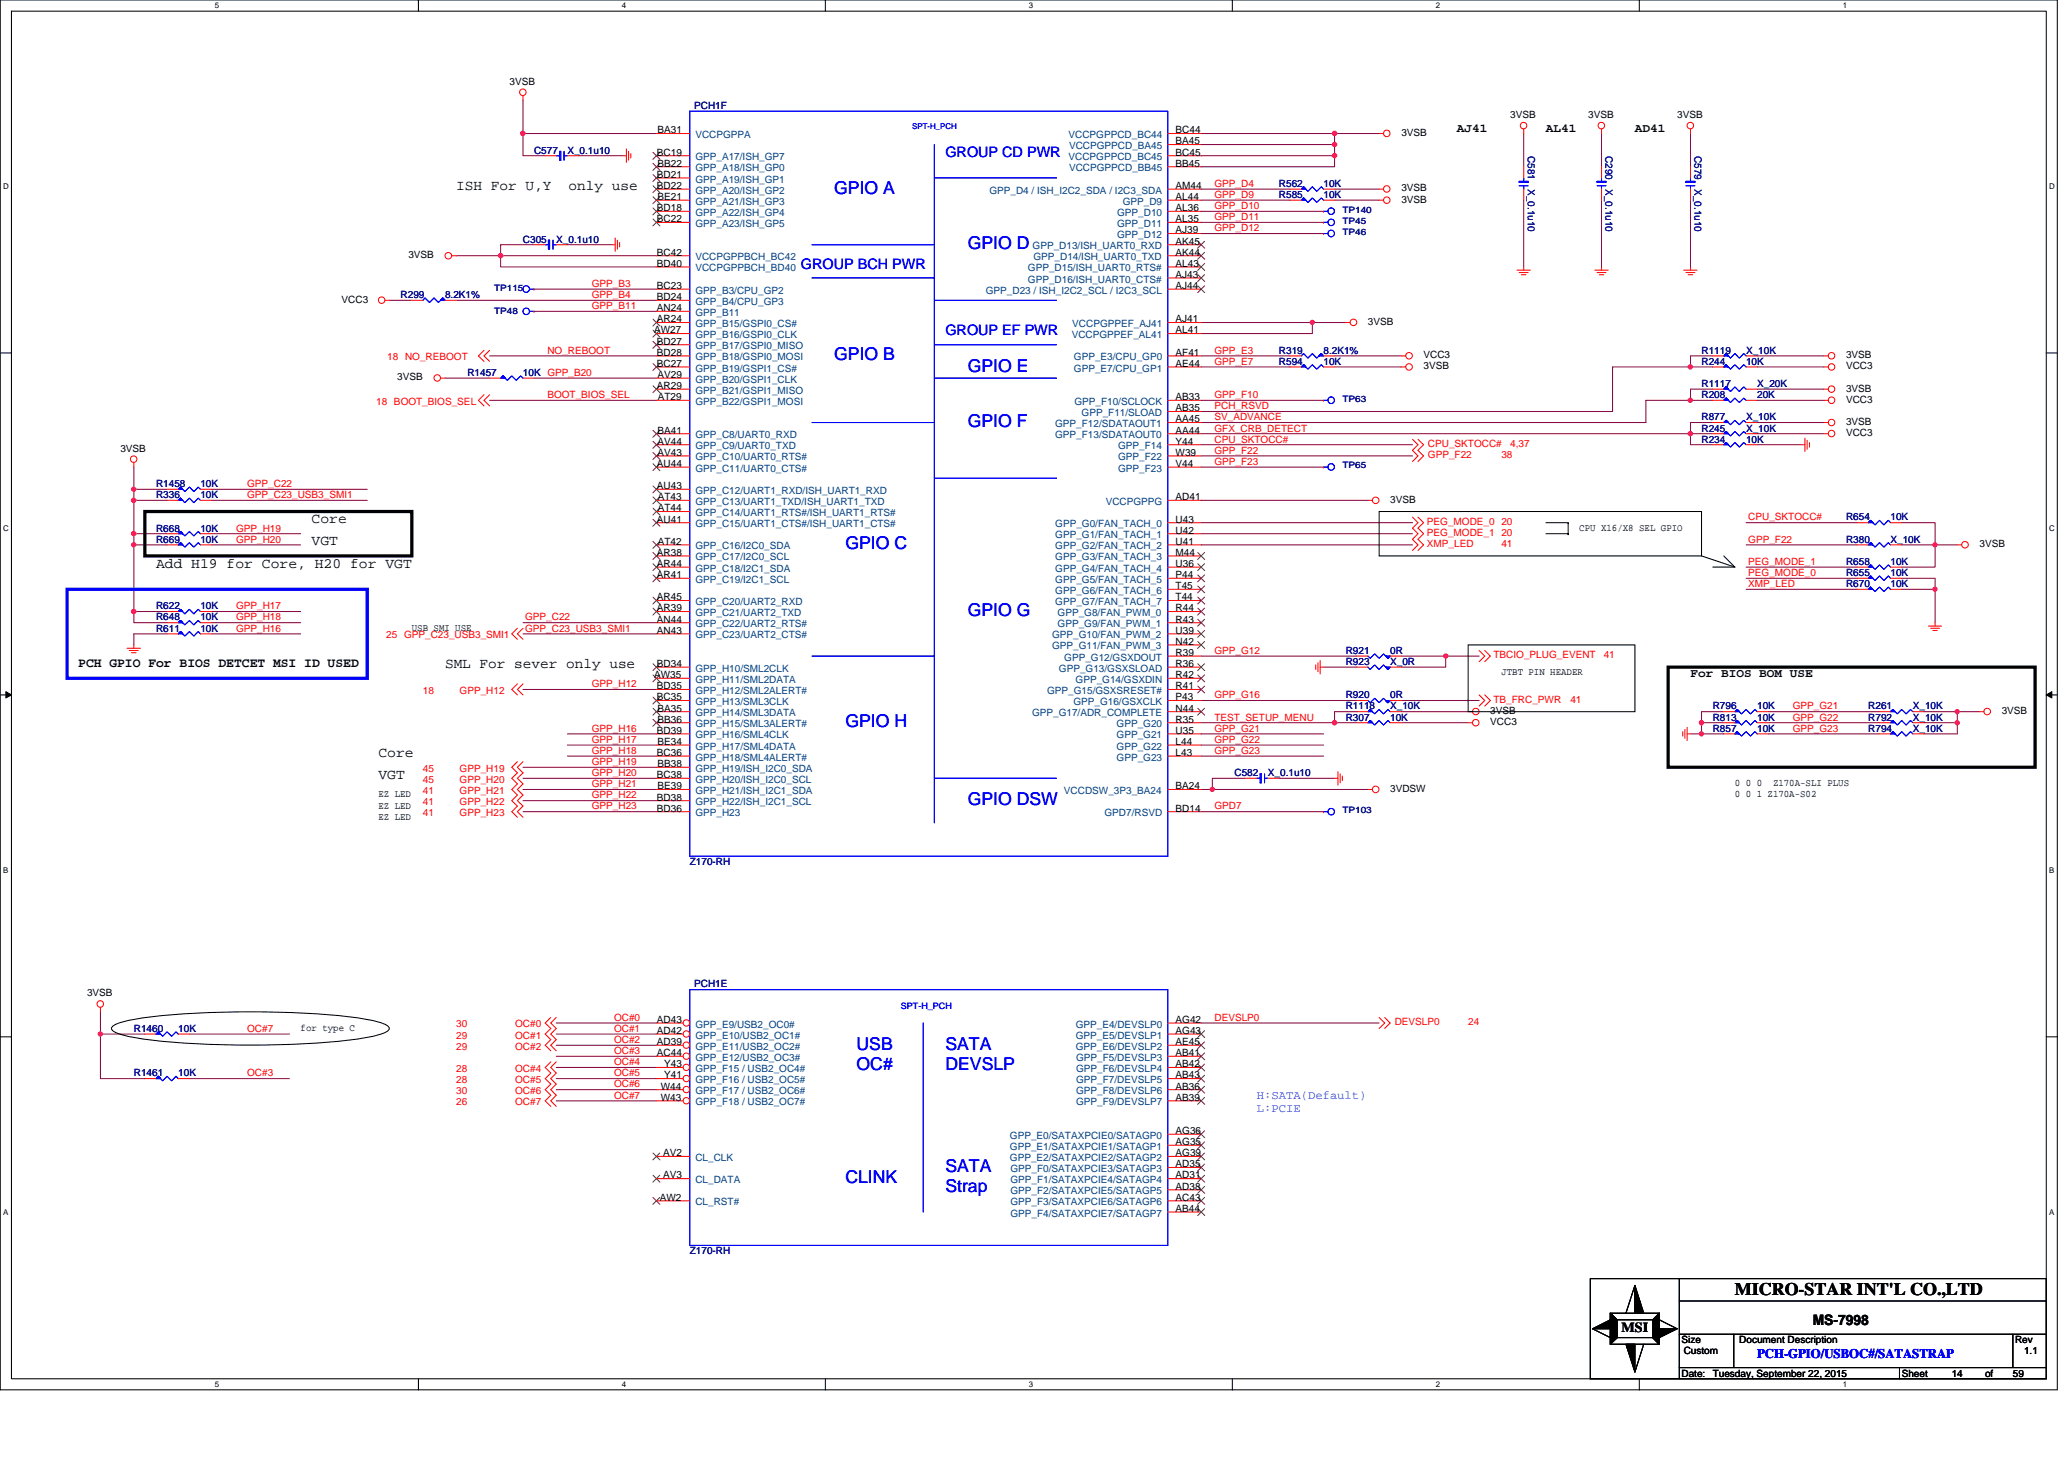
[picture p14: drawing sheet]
<svg xmlns="http://www.w3.org/2000/svg" width="297mm" height="210mm" viewBox="0 0 297 210" stroke-linecap="round" stroke-linejoin="round" font-family="sans-serif">
<defs><g id="words">
<g font-size="2.5" fill="#00f">
<text x="120.1" y="27.9">GPIO A</text>
<text x="139.3" y="35.9">GPIO D</text>
<text x="120.1" y="51.9">GPIO B</text>
<text x="139.3" y="53.5">GPIO E</text>
<text x="139.3" y="61.5">GPIO F</text>
<text x="121.7" y="79.1">GPIO C</text>
<text x="139.3" y="88.7">GPIO G</text>
<text x="121.7" y="104.7">GPIO H</text>
<text x="139.3" y="115.9">GPIO DSW</text>
<text x="123.3" y="151.1">USB</text>
<text x="123.3" y="154">OC#</text>
<text x="136.1" y="151.1">SATA</text>
<text x="136.1" y="154">DEVSLP</text>
<text x="121.7" y="170.3">CLINK</text>
<text x="136.1" y="168.7">SATA</text>
<text x="136.1" y="171.6">Strap</text>
</g>
<text font-size="2.5" x="249.7" y="186.3">MICRO-STAR INT'L CO.,LTD</text>
<g font-size="2.1" fill="#00f">
<text x="136.1" y="22.6">GROUP CD PWR</text>
<text x="115.3" y="38.7">GROUP BCH PWR</text>
<text x="136.1" y="48.3">GROUP EF PWR</text>
</g>
<g font-size="2.1">
<text x="65.7" y="27.3">ISH For U,Y</text>
<text x="81.8" y="27.3">only use</text>
<text x="44.8" y="75.3">Core</text>
<text x="22.5" y="81.7">Add H19 for Core, H20 for VGT</text>
<text x="44.8" y="78.5">VGT</text>
<text x="64" y="96.1">SML For sever only use</text>
<text x="54.5" y="108.9">Core</text>
<text x="54.5" y="112.1">VGT</text>
<text x="260.9" y="190.8">MS-7998</text>
</g>
<text font-size="2" x="233.4" y="191.7">MSI</text>
<text font-size="1.9" x="11.3" y="96">PCH GPIO For BIOS DETCET MSI ID USED</text>
<text font-size="1.9" fill="#00f" x="252.9" y="195.4">PCH-GPIO/USBOC#/SATASTRAP</text>
<g font-size="1.8">
<text x="209.7" y="19">AJ41</text>
<text x="222.5" y="19">AL41</text>
<text x="235.3" y="19">AD41</text>
<text x="243.3" y="97.4">For BIOS BOM USE</text>
</g>
<g font-size="1.8" fill="#0080ff">
<text x="180.9" y="158.2">H:SATA(Default)</text>
<text x="180.9" y="160.1">L:PCIE</text>
</g>
<g font-size="1.4">
<text x="73.3" y="12.2">3VSB</text>
<text x="217.4" y="17">3VSB</text>
<text x="228.6" y="17">3VSB</text>
<text x="241.4" y="17">3VSB</text>
<text x="94.5" y="22.4">BC19</text>
<text x="94.6" y="24">BB22</text>
<text x="94.6" y="19.2">BA31</text>
<text x="169.2" y="20.8">BA45</text>
<text x="169.2" y="24">BB45</text>
<text x="169.2" y="19.2">BC44</text>
<text x="169.2" y="22.4">BC45</text>
<text x="201.7" y="19.5">3VSB</text>
<text x="94.5" y="25.6">BD21</text>
<text x="94.5" y="27.2">BD22</text>
<text x="94.6" y="28.8">BE21</text>
<text x="169.2" y="28.8">AL44</text>
<text x="169.2" y="27.2">AM44</text>
<text x="201.7" y="27.5">3VSB</text>
<text x="201.7" y="29.1">3VSB</text>
<text x="94.5" y="30.4">BD18</text>
<text x="94.5" y="32">BC22</text>
<text x="169.2" y="35.2">AK45</text>
<text x="169.2" y="30.4">AL36</text>
<text x="169.2" y="32">AL35</text>
<text x="169.2" y="33.6">AJ39</text>
<text x="58.8" y="37.1">3VSB</text>
<text x="94.5" y="41.6">BC23</text>
<text x="94.5" y="36.8">BC42</text>
<text x="94.5" y="38.4">BD40</text>
<text x="169.2" y="41.6">AJ44</text>
<text x="169.2" y="38.4">AL43</text>
<text x="169.2" y="40">AJ43</text>
<text x="169.2" y="36.8">AK44</text>
<text x="49.2" y="43.5">VCC3</text>
<text x="94.1" y="48">AW27</text>
<text x="94.5" y="46.4">AR24</text>
<text x="94.5" y="44.8">AN24</text>
<text x="94.5" y="43.2">BD24</text>
<text x="169.2" y="48">AL41</text>
<text x="169.2" y="46.4">AJ41</text>
<text x="196.9" y="46.7">3VSB</text>
<text x="94.5" y="52.8">BC27</text>
<text x="94.5" y="51.2">BD28</text>
<text x="94.5" y="49.6">BD27</text>
<text x="169.2" y="51.2">AF41</text>
<text x="169.2" y="52.8">AE44</text>
<text x="204.9" y="51.5">VCC3</text>
<text x="204.9" y="53.1">3VSB</text>
<text x="265.7" y="51.5">3VSB</text>
<text x="265.7" y="53.1">VCC3</text>
<text x="57.2" y="54.7">3VSB</text>
<text x="94.5" y="56">AR29</text>
<text x="94.6" y="54.4">AV29</text>
<text x="94.7" y="57.6">AT29</text>
<text x="169.2" y="57.6">AB33</text>
<text x="169.2" y="59.2">AB35</text>
<text x="265.7" y="56.3">3VSB</text>
<text x="265.7" y="58">VCC3</text>
<text x="17.3" y="65">3VSB</text>
<text x="94.6" y="64">AV44</text>
<text x="94.6" y="62.4">BA41</text>
<text x="94.6" y="65.6">AV43</text>
<text x="169.2" y="62.4">AA44</text>
<text x="169.2" y="60.8">AA45</text>
<text x="169.2" y="64">Y44</text>
<text x="169.2" y="65.6">W39</text>
<text x="265.7" y="61.2">3VSB</text>
<text x="265.7" y="62.7">VCC3</text>
<text x="94.5" y="67.2">AU44</text>
<text x="94.5" y="70.4">AU43</text>
<text x="94.7" y="72">AT43</text>
<text x="169.2" y="72">AD41</text>
<text x="169.2" y="67.2">V44</text>
<text x="94.5" y="75.2">AU41</text>
<text x="94.7" y="73.6">AT44</text>
<text x="169.2" y="75.2">U43</text>
<text x="169.2" y="76.8">U42</text>
<text x="200.1" y="72.3">3VSB</text>
<text x="227.3" y="76.4">CPU X16/X8 SEL GPIO</text>
<text x="94.5" y="83.2">AR41</text>
<text x="94.5" y="81.6">AR44</text>
<text x="94.5" y="80">AR38</text>
<text x="94.7" y="78.4">AT42</text>
<text x="169.2" y="78.4">U41</text>
<text x="169.2" y="80">M44</text>
<text x="169.2" y="81.6">U36</text>
<text x="169.2" y="83.2">P44</text>
<text x="284.9" y="78.7">3VSB</text>
<text x="94.5" y="89.6">AN44</text>
<text x="94.5" y="88">AR39</text>
<text x="94.5" y="86.4">AR45</text>
<text x="169.2" y="84.8">T45</text>
<text x="169.2" y="86.4">T44</text>
<text x="169.2" y="88">R44</text>
<text x="169.2" y="89.6">R43</text>
<text x="59.3" y="90.8">USB SMI USE</text>
<text x="94.5" y="91.2">AN43</text>
<text x="94.5" y="96">BD34</text>
<text x="169.2" y="91.2">U39</text>
<text x="169.2" y="92.8">N42</text>
<text x="169.2" y="94.4">R39</text>
<text x="169.2" y="96">R36</text>
<text x="94.1" y="97.6">AW35</text>
<text x="94.5" y="99.2">BD35</text>
<text x="94.5" y="100.8">BC35</text>
<text x="169.2" y="97.6">R42</text>
<text x="169.2" y="99.2">R41</text>
<text x="169.2" y="100.8">P43</text>
<text x="216.1" y="97.2">JTBT PIN HEADER</text>
<text x="94.5" y="105.6">BD39</text>
<text x="94.6" y="102.4">BA35</text>
<text x="94.6" y="104">BB36</text>
<text x="94.6" y="107.2">BE34</text>
<text x="169.2" y="104">R35</text>
<text x="169.2" y="105.6">U35</text>
<text x="169.2" y="107.2">L44</text>
<text x="169.2" y="102.4">N44</text>
<text x="214.5" y="102.7">3VSB</text>
<text x="214.5" y="104.4">VCC3</text>
<text x="288.1" y="102.7">3VSB</text>
<text x="94.5" y="108.8">BC36</text>
<text x="94.5" y="112">BC38</text>
<text x="94.6" y="110.4">BB38</text>
<text x="94.6" y="113.6">BE39</text>
<text x="169.2" y="108.8">L43</text>
<text x="169.2" y="113.6">BA24</text>
<text x="200.1" y="114">3VDSW</text>
<text x="249.7" y="113.2">0 0 0</text>
<text x="255.2" y="113.2">Z170A-SLI PLUS</text>
<text x="54.5" y="114.8">EZ LED</text>
<text x="54.5" y="116.4">EZ LED</text>
<text x="54.5" y="118">EZ LED</text>
<text x="94.5" y="115.2">BD38</text>
<text x="94.5" y="116.8">BD36</text>
<text x="169.2" y="116.8">BD14</text>
<text x="249.7" y="114.7">0 0 1 Z170A-S02</text>
<text x="12.5" y="143.4">3VSB</text>
<text x="43.3" y="148.4">for type C</text>
<text x="94.5" y="147.2">AD43</text>
<text x="94.5" y="148.8">AD42</text>
<text x="169.2" y="147.2">AG42</text>
<text x="169.2" y="148.8">AG43</text>
<text x="94.5" y="150.4">AD39</text>
<text x="94.5" y="152">AC44</text>
<text x="95.6" y="153.6">Y43</text>
<text x="95.6" y="155.2">Y41</text>
<text x="169.2" y="150.4">AE45</text>
<text x="169.2" y="152">AB41</text>
<text x="169.2" y="153.6">AB42</text>
<text x="169.2" y="155.2">AB43</text>
<text x="95.1" y="156.8">W44</text>
<text x="95.1" y="158.4">W43</text>
<text x="169.2" y="156.8">AB36</text>
<text x="169.2" y="158.4">AB39</text>
<text x="95.4" y="166.4">AV2</text>
<text x="169.2" y="163.2">AG36</text>
<text x="169.2" y="164.8">AG35</text>
<text x="169.2" y="166.4">AG39</text>
<text x="169.2" y="168">AD35</text>
<text x="95" y="172.8">AW2</text>
<text x="95.4" y="169.6">AV3</text>
<text x="169.2" y="169.6">AD31</text>
<text x="169.2" y="171.2">AD38</text>
<text x="169.2" y="172.8">AC43</text>
<text x="169.2" y="174.4">AB44</text>
<text x="242" y="193.3">Size</text>
<text x="242.3" y="194.9">Custom</text>
<text x="250.3" y="193.3">Document Description</text>
<text x="290" y="193.3">Rev</text>
<text x="291.3" y="194.9">1.1</text>
<text x="242" y="198.1">Date:</text>
<text x="246.5" y="198.1">Tuesday, September 22, 2015</text>
<text x="273.7" y="198.1">Sheet</text>
<text x="280.9" y="198.1">14</text>
<text x="285.7" y="198.1">of</text>
<text x="289.7" y="198.1">59</text>
</g>
<g font-size="1.4" fill="#000080">
<text x="99.9" y="15.7">PCH1F</text>
<text x="76.9" y="22.1">C577</text>
<text x="81.7" y="22.1">X_0.1u10</text>
<text x="219.9" y="22.4" transform="rotate(90 219.9 22.4)">C581</text>
<text x="231.1" y="22.4" transform="rotate(90 231.1 22.4)">C290</text>
<text x="243.9" y="22.4" transform="rotate(90 243.9 22.4)">C579</text>
<text x="184.1" y="26.9">R562</text>
<text x="184.1" y="28.5">R585</text>
<text x="190.5" y="26.9">10K</text>
<text x="190.5" y="28.5">10K</text>
<text x="219.9" y="27.2" transform="rotate(90 219.9 27.2)">X_0.1u10</text>
<text x="231.1" y="27.2" transform="rotate(90 231.1 27.2)">X_0.1u10</text>
<text x="243.9" y="27.2" transform="rotate(90 243.9 27.2)">X_0.1u10</text>
<text x="75.3" y="34.9">C305</text>
<text x="80" y="34.9">X_0.1u10</text>
<text x="57.7" y="42.9">R299</text>
<text x="64" y="42.9">8.2K1%</text>
<text x="184.1" y="52.5">R594</text>
<text x="184.1" y="50.9">R319</text>
<text x="190.5" y="52.5">10K</text>
<text x="190.5" y="50.9">8.2K1%</text>
<text x="244.9" y="52.5">R244</text>
<text x="244.9" y="50.9">R1119</text>
<text x="251.3" y="52.5">10K</text>
<text x="251.3" y="50.9">X_10K</text>
<text x="67.3" y="54.1">R1457</text>
<text x="75.3" y="54.1">10K GPP_B20</text>
<text x="244.9" y="57.3">R208</text>
<text x="244.9" y="55.7">R1117</text>
<text x="252.9" y="57.3">20K</text>
<text x="252.9" y="55.7">X_20K</text>
<text x="244.9" y="60.5">R877</text>
<text x="244.9" y="62.1">R245</text>
<text x="244.9" y="63.7">R234</text>
<text x="251.3" y="60.5">X_10K</text>
<text x="251.3" y="62.1">X_10K</text>
<text x="251.3" y="63.7">10K</text>
<text x="22.5" y="71.7">R336</text>
<text x="22.5" y="70.1">R1458</text>
<text x="28.8" y="71.7">10K</text>
<text x="28.8" y="70.1">10K</text>
<text x="22.5" y="76.5">R668</text>
<text x="28.8" y="76.5">10K</text>
<text x="265.7" y="74.9">R654</text>
<text x="272.1" y="74.9">10K</text>
<text x="22.5" y="78.1">R669</text>
<text x="28.8" y="78.1">10K</text>
<text x="265.7" y="78.1">R380</text>
<text x="265.7" y="82.9">R655</text>
<text x="265.7" y="81.3">R658</text>
<text x="272.1" y="78.1">X_10K</text>
<text x="272.1" y="82.9">10K</text>
<text x="272.1" y="81.3">10K</text>
<text x="22.5" y="89.3">R648</text>
<text x="22.5" y="87.7">R622</text>
<text x="28.8" y="89.3">10K</text>
<text x="28.8" y="87.7">10K</text>
<text x="265.7" y="84.5">R670</text>
<text x="272.1" y="84.5">10K</text>
<text x="22.5" y="90.9">R611</text>
<text x="28.8" y="90.9">10K</text>
<text x="193.7" y="95.7">R923</text>
<text x="193.7" y="94.1">R921</text>
<text x="200.1" y="95.7">X_0R</text>
<text x="200.1" y="94.1">0R</text>
<text x="193.7" y="100.5">R920</text>
<text x="200.1" y="100.5">0R</text>
<text x="193.7" y="102.1">R1118</text>
<text x="193.7" y="103.7">R307</text>
<text x="200.1" y="102.1">X_10K</text>
<text x="200.1" y="103.7">10K</text>
<text x="246.5" y="103.7">R813</text>
<text x="246.5" y="105.3">R857</text>
<text x="246.5" y="102.1">R796</text>
<text x="252.9" y="103.7">10K</text>
<text x="252.9" y="105.3">10K</text>
<text x="252.9" y="102.1">10K</text>
<text x="268.9" y="103.7">R792</text>
<text x="268.9" y="102.1">R261</text>
<text x="268.9" y="105.3">R794</text>
<text x="275.3" y="103.7">X_10K</text>
<text x="275.3" y="102.1">X_10K</text>
<text x="275.3" y="105.3">X_10K</text>
<text x="177.7" y="111.7">C582</text>
<text x="182.5" y="111.7">X_0.1u10</text>
<text x="99.3" y="124.5">Z170-RH</text>
<text x="99.9" y="142.1">PCH1E</text>
<text x="19.3" y="148.5">R1460</text>
<text x="25.6" y="148.5">10K</text>
<text x="19.3" y="154.9">R1461</text>
<text x="25.6" y="154.9">10K</text>
<text x="99.3" y="180.5">Z170-RH</text>
</g>
<g font-size="1.4" fill="#004080">
<text x="100.1" y="23.1">GPP_A17/ISH_GP7</text>
<text x="100.1" y="19.9">VCCPGPPA</text>
<text x="153.8" y="19.9">VCCPGPPCD_BC44</text>
<text x="153.8" y="23.1">VCCPGPPCD_BC45</text>
<text x="153.9" y="21.5">VCCPGPPCD_BA45</text>
<text x="100.1" y="24.7">GPP_A18/ISH_GP0</text>
<text x="100.1" y="26.3">GPP_A19/ISH_GP1</text>
<text x="100.1" y="27.9">GPP_A20/ISH_GP2</text>
<text x="100.1" y="29.5">GPP_A21/ISH_GP3</text>
<text x="142.4" y="27.9">GPP_D4 / ISH_I2C2_SDA / I2C3_SDA</text>
<text x="153.9" y="24.7">VCCPGPPCD_BB45</text>
<text x="161.6" y="29.5">GPP_D9</text>
<text x="100.1" y="31.1">GPP_A22/ISH_GP4</text>
<text x="100.1" y="32.7">GPP_A23/ISH_GP5</text>
<text x="148.6" y="35.9">GPP_D13/ISH_UART0_RXD</text>
<text x="160.8" y="31.1">GPP_D10</text>
<text x="160.8" y="32.7">GPP_D11</text>
<text x="160.8" y="34.3">GPP_D12</text>
<text x="100.1" y="37.5">VCCPGPPBCH_BC42</text>
<text x="100.1" y="39.1">VCCPGPPBCH_BD40</text>
<text x="147.9" y="39.1">GPP_D15/ISH_UART0_RTS#</text>
<text x="147.9" y="40.7">GPP_D16/ISH_UART0_CTS#</text>
<text x="148.7" y="37.5">GPP_D14/ISH_UART0_TXD</text>
<text x="100.1" y="47.1">GPP_B15/GSPI0_CS#</text>
<text x="100.1" y="45.5">GPP_B11</text>
<text x="100.1" y="42.3">GPP_B3/CPU_GP2</text>
<text x="100.1" y="43.9">GPP_B4/CPU_GP3</text>
<text x="141.9" y="42.3">GPP_D23 / ISH_I2C2_SCL / I2C3_SCL</text>
<text x="154.3" y="47.1">VCCPGPPEF_AJ41</text>
<text x="100.1" y="53.5">GPP_B19/GSPI1_CS#</text>
<text x="100.1" y="51.9">GPP_B18/GSPI0_MOSI</text>
<text x="100.1" y="50.3">GPP_B17/GSPI0_MISO</text>
<text x="100.1" y="48.7">GPP_B16/GSPI0_CLK</text>
<text x="154.2" y="48.7">VCCPGPPEF_AL41</text>
<text x="154.6" y="51.9">GPP_E3/CPU_GP0</text>
<text x="154.6" y="53.5">GPP_E7/CPU_GP1</text>
<text x="100.1" y="58.3">GPP_B22/GSPI1_MOSI</text>
<text x="100.1" y="56.7">GPP_B21/GSPI1_MISO</text>
<text x="100.1" y="55.1">GPP_B20/GSPI1_CLK</text>
<text x="154.6" y="58.3">GPP_F10/SCLOCK</text>
<text x="155.7" y="59.9">GPP_F11/SLOAD</text>
<text x="100.1" y="64.7">GPP_C9/UART0_TXD</text>
<text x="100.1" y="63.1">GPP_C8/UART0_RXD</text>
<text x="151.8" y="63.1">GPP_F13/SDATAOUT0</text>
<text x="151.8" y="61.5">GPP_F12/SDATAOUT1</text>
<text x="160.9" y="64.7">GPP_F14</text>
<text x="100.1" y="67.9">GPP_C11/UART0_CTS#</text>
<text x="100.1" y="66.3">GPP_C10/UART0_RTS#</text>
<text x="100.1" y="71.1">GPP_C12/UART1_RXD/ISH_UART1_RXD</text>
<text x="160.9" y="66.3">GPP_F22</text>
<text x="160.9" y="67.9">GPP_F23</text>
<text x="100.1" y="75.9">GPP_C15/UART1_CTS#/ISH_UART1_CTS#</text>
<text x="100.1" y="74.3">GPP_C14/UART1_RTS#/ISH_UART1_RTS#</text>
<text x="100.1" y="72.7">GPP_C13/UART1_TXD/ISH_UART1_TXD</text>
<text x="151.9" y="75.9">GPP_G0/FAN_TACH_0</text>
<text x="151.9" y="77.5">GPP_G1/FAN_TACH_1</text>
<text x="159.1" y="72.7">VCCPGPPG</text>
<text x="100.1" y="83.9">GPP_C19/I2C1_SCL</text>
<text x="100.1" y="82.3">GPP_C18/I2C1_SDA</text>
<text x="100.1" y="80.7">GPP_C17/I2C0_SCL</text>
<text x="100.1" y="79.1">GPP_C16/I2C0_SDA</text>
<text x="151.9" y="79.1">GPP_G2/FAN_TACH_2</text>
<text x="151.9" y="80.7">GPP_G3/FAN_TACH_3</text>
<text x="151.9" y="82.3">GPP_G4/FAN_TACH_4</text>
<text x="151.9" y="83.9">GPP_G5/FAN_TACH_5</text>
<text x="100.1" y="88.7">GPP_C21/UART2_TXD</text>
<text x="100.1" y="87.1">GPP_C20/UART2_RXD</text>
<text x="151.9" y="85.5">GPP_G6/FAN_TACH_6</text>
<text x="151.9" y="87.1">GPP_G7/FAN_TACH_7</text>
<text x="152.2" y="88.7">GPP_G8/FAN_PWM_0</text>
<text x="100.1" y="91.9">GPP_C23/UART2_CTS#</text>
<text x="100.1" y="90.3">GPP_C22/UART2_RTS#</text>
<text x="151.4" y="91.9">GPP_G10/FAN_PWM_2</text>
<text x="151.4" y="93.5">GPP_G11/FAN_PWM_3</text>
<text x="152.2" y="90.3">GPP_G9/FAN_PWM_1</text>
<text x="153.2" y="95.1">GPP_G12/GSXDOUT</text>
<text x="100.1" y="96.7">GPP_H10/SML2CLK</text>
<text x="100.1" y="98.3">GPP_H11/SML2DATA</text>
<text x="100.1" y="99.9">GPP_H12/SML2ALERT#</text>
<text x="100.1" y="101.5">GPP_H13/SML3CLK</text>
<text x="150.7" y="99.9">GPP_G15/GSXSRESET#</text>
<text x="152.4" y="96.7">GPP_G13/GSXSLOAD</text>
<text x="154.5" y="101.5">GPP_G16/GSXCLK</text>
<text x="154.8" y="98.3">GPP_G14/GSXDIN</text>
<text x="100.1" y="103.1">GPP_H14/SML3DATA</text>
<text x="100.1" y="104.7">GPP_H15/SML3ALERT#</text>
<text x="100.1" y="106.3">GPP_H16/SML4CLK</text>
<text x="100.1" y="107.9">GPP_H17/SML4DATA</text>
<text x="148.5" y="103.1">GPP_G17/ADR_COMPLETE</text>
<text x="160.7" y="104.7">GPP_G20</text>
<text x="160.7" y="106.3">GPP_G21</text>
<text x="160.7" y="107.9">GPP_G22</text>
<text x="100.1" y="109.5">GPP_H18/SML4ALERT#</text>
<text x="100.1" y="111.1">GPP_H19/ISH_I2C0_SDA</text>
<text x="100.1" y="112.7">GPP_H20/ISH_I2C0_SCL</text>
<text x="160.7" y="109.5">GPP_G23</text>
<text x="100.1" y="114.3">GPP_H21/ISH_I2C1_SDA</text>
<text x="100.1" y="115.9">GPP_H22/ISH_I2C1_SCL</text>
<text x="100.1" y="117.5">GPP_H23</text>
<text x="153.1" y="114.3">VCCDSW_3P3_BA24</text>
<text x="159" y="117.5">GPD7/RSVD</text>
<text x="100.1" y="147.9">GPP_E9/USB2_OC0#</text>
<text x="100.1" y="149.5">GPP_E10/USB2_OC1#</text>
<text x="154.8" y="147.9">GPP_E4/DEVSLP0</text>
<text x="154.8" y="149.5">GPP_E5/DEVSLP1</text>
<text x="100.1" y="151.1">GPP_E11/USB2_OC2#</text>
<text x="100.1" y="152.7">GPP_E12/USB2_OC3#</text>
<text x="100.1" y="154.3">GPP_F15 / USB2_OC4#</text>
<text x="100.1" y="155.9">GPP_F16 / USB2_OC5#</text>
<text x="154.8" y="151.1">GPP_E6/DEVSLP2</text>
<text x="154.9" y="152.7">GPP_F5/DEVSLP3</text>
<text x="154.9" y="154.3">GPP_F6/DEVSLP4</text>
<text x="154.9" y="155.9">GPP_F7/DEVSLP5</text>
<text x="100.1" y="157.5">GPP_F17 / USB2_OC6#</text>
<text x="100.1" y="159.1">GPP_F18 / USB2_OC7#</text>
<text x="154.9" y="157.5">GPP_F8/DEVSLP6</text>
<text x="154.9" y="159.1">GPP_F9/DEVSLP7</text>
<text x="100.1" y="167.1">CL_CLK</text>
<text x="145.3" y="163.9">GPP_E0/SATAXPCIE0/SATAGP0</text>
<text x="145.3" y="165.5">GPP_E1/SATAXPCIE1/SATAGP1</text>
<text x="145.3" y="167.1">GPP_E2/SATAXPCIE2/SATAGP2</text>
<text x="100.1" y="170.3">CL_DATA</text>
<text x="100.1" y="173.5">CL_RST#</text>
<text x="145.4" y="168.7">GPP_F0/SATAXPCIE3/SATAGP3</text>
<text x="145.4" y="170.3">GPP_F1/SATAXPCIE4/SATAGP4</text>
<text x="145.4" y="171.9">GPP_F2/SATAXPCIE5/SATAGP5</text>
<text x="145.4" y="173.5">GPP_F3/SATAXPCIE6/SATAGP6</text>
<text x="145.4" y="175.1">GPP_F4/SATAXPCIE7/SATAGP7</text>
</g>
<g font-size="1.4" fill="#f00">
<text x="174.8" y="28.5">GPP_D9</text>
<text x="174.8" y="26.9">GPP_D4</text>
<text x="174.8" y="31.7">GPP_D11</text>
<text x="174.8" y="30.1">GPP_D10</text>
<text x="174.8" y="33.3">GPP_D12</text>
<text x="85.2" y="41.3">GPP_B3</text>
<text x="85.2" y="44.5">GPP_B11</text>
<text x="85.2" y="42.9">GPP_B4</text>
<text x="55.7" y="51.9">18 NO_REBOOT</text>
<text x="78.8" y="50.9">NO_REBOOT</text>
<text x="174.8" y="52.5">GPP_E7</text>
<text x="174.8" y="50.9">GPP_E3</text>
<text x="54.1" y="58.3">18 BOOT_BIOS_SEL</text>
<text x="78.8" y="57.3">BOOT_BIOS_SEL</text>
<text x="174.8" y="57.3">GPP_F10</text>
<text x="174.8" y="58.9">PCH_RSVD</text>
<text x="174.8" y="63.7">CPU_SKTOCC#</text>
<text x="174.8" y="60.5">SV_ADVANCE</text>
<text x="174.8" y="65.3">GPP_F22</text>
<text x="174.8" y="62.1">GFX_CRB_DETECT</text>
<text x="205.5" y="64.3">CPU_SKTOCC#</text>
<text x="205.5" y="66">GPP_F22</text>
<text x="216.1" y="66">38</text>
<text x="217.4" y="64.3">4,37</text>
<text x="35.6" y="71.7">GPP_C23_USB3_SMI1</text>
<text x="35.6" y="70.1">GPP_C22</text>
<text x="174.8" y="66.9">GPP_F23</text>
<text x="34" y="76.5">GPP_H19</text>
<text x="205.4" y="75.5">PEG_MODE_0 20</text>
<text x="205.4" y="77.2">PEG_MODE_1 20</text>
<text x="251.6" y="74.9">CPU_SKTOCC#</text>
<text x="34" y="78.1">GPP_H20</text>
<text x="205.4" y="78.7">XMP_LED</text>
<text x="216.1" y="78.7">41</text>
<text x="251.6" y="78.1">GPP_F22</text>
<text x="251.6" y="82.9">PEG_MODE_0</text>
<text x="251.6" y="81.3">PEG_MODE_1</text>
<text x="34" y="89.3">GPP_H18</text>
<text x="34" y="87.7">GPP_H17</text>
<text x="75.6" y="89.3">GPP_C22</text>
<text x="251.6" y="84.5">XMP_LED</text>
<text x="34" y="90.9">GPP_H16</text>
<text x="55.6" y="91.9">25 GPP_C23_USB3_SMI1</text>
<text x="75.6" y="90.9">GPP_C23_USB3_SMI1</text>
<text x="174.8" y="94.1">GPP_G12</text>
<text x="214.9" y="94.7">TBCIO_PLUG_EVENT</text>
<text x="230.8" y="94.7">41</text>
<text x="60.9" y="99.9">18</text>
<text x="66.1" y="99.9">GPP_H12</text>
<text x="85.2" y="98.9">GPP_H12</text>
<text x="174.8" y="100.5">GPP_G16</text>
<text x="214.9" y="101.2">TB_FRC_PWR</text>
<text x="226" y="101.2">41</text>
<text x="85.2" y="106.9">GPP_H17</text>
<text x="85.2" y="105.3">GPP_H16</text>
<text x="174.8" y="103.7">TEST_SETUP_MENU</text>
<text x="174.8" y="105.3">GPP_G21</text>
<text x="174.8" y="106.9">GPP_G22</text>
<text x="258" y="102.1">GPP_G21</text>
<text x="258" y="103.7">GPP_G22</text>
<text x="258" y="105.3">GPP_G23</text>
<text x="60.9" y="111.1">45</text>
<text x="60.9" y="112.7">45</text>
<text x="66.1" y="111.1">GPP_H19</text>
<text x="66.1" y="112.7">GPP_H20</text>
<text x="85.2" y="113.3">GPP_H21</text>
<text x="85.2" y="108.5">GPP_H18</text>
<text x="85.2" y="110.1">GPP_H19</text>
<text x="85.2" y="111.7">GPP_H20</text>
<text x="174.8" y="108.5">GPP_G23</text>
<text x="60.9" y="114.3">41</text>
<text x="60.9" y="115.9">41</text>
<text x="60.9" y="117.5">41</text>
<text x="66.1" y="114.3">GPP_H21</text>
<text x="66.1" y="115.9">GPP_H22</text>
<text x="66.1" y="117.5">GPP_H23</text>
<text x="85.2" y="116.5">GPP_H23</text>
<text x="85.2" y="114.9">GPP_H22</text>
<text x="174.8" y="116.5">GPD7</text>
<text x="35.6" y="148.5">OC#7</text>
<text x="65.7" y="147.9">30</text>
<text x="65.7" y="149.5">29</text>
<text x="74.1" y="147.9">OC#0</text>
<text x="74.1" y="149.5">OC#1</text>
<text x="88.4" y="148.5">OC#1</text>
<text x="88.4" y="146.9">OC#0</text>
<text x="174.8" y="146.9">DEVSLP0</text>
<text x="200.7" y="147.6">DEVSLP0</text>
<text x="211.3" y="147.6">24</text>
<text x="35.6" y="154.9">OC#3</text>
<text x="65.7" y="154.3">28</text>
<text x="65.7" y="155.9">28</text>
<text x="65.7" y="151.1">29</text>
<text x="74.1" y="154.3">OC#4</text>
<text x="74.1" y="155.9">OC#5</text>
<text x="74.1" y="151.1">OC#2</text>
<text x="88.4" y="154.9">OC#5</text>
<text x="88.4" y="153.3">OC#4</text>
<text x="88.4" y="150.1">OC#2</text>
<text x="88.4" y="151.7">OC#3</text>
<text x="65.7" y="157.5">30</text>
<text x="65.7" y="159.1">26</text>
<text x="74.1" y="157.5">OC#6</text>
<text x="74.1" y="159.1">OC#7</text>
<text x="88.4" y="158.1">OC#7</text>
<text x="88.4" y="156.5">OC#6</text>
</g>
<g font-size="1.3" fill="#000080">
<text x="193.2" y="30.6">TP140</text>
<text x="193.2" y="33.8">TP46</text>
<text x="193.2" y="32.2">TP45</text>
<text x="71.1" y="42">TP115</text>
<text x="71.1" y="45.1">TP48</text>
<text x="193.2" y="57.8">TP63</text>
<text x="193.2" y="67.4">TP65</text>
<text x="193.2" y="117">TP103</text>
</g>
<text font-size="1.3" fill="#00f" x="129.7" y="145.2">SPT-H_PCH</text>
<g font-size="1.1">
<text x="30.9" y="1.2">5</text>
<text x="89.5" y="1.2">4</text>
<text x="148.1" y="1.2">3</text>
<text x="206.6" y="1.2">2</text>
<text x="265.2" y="1.2">1</text>
<text x=".4" y="27.2">D</text>
<text x="294.9" y="27.2">D</text>
<text x=".4" y="76.4">C</text>
<text x="294.9" y="76.4">C</text>
<text x=".4" y="125.6">B</text>
<text x="294.9" y="125.6">B</text>
<text x=".4" y="174.8">A</text>
<text x="294.9" y="174.8">A</text>
<text x="30.9" y="199.6">5</text>
<text x="89.5" y="199.6">4</text>
<text x="148.1" y="199.6">3</text>
<text x="206.6" y="199.6">2</text>
<text x="265.2" y="199.6">1</text>
</g>
<text font-size="1.1" fill="#00f" x="131.3" y="18.6">SPT-H_PCH</text>
</g></defs>
<path d="M0 0h296.1v200h-296.1zM1.6 1.6h292.9v196.8h-292.9z" fill="none" stroke="#000" stroke-width=".15"/>
<g fill="#fff">
<path d="M30.9 .2h.6v1.2h-.6z"/>
<path d="M30.9 198.6h.6v1.3h-.6z"/>
</g>
<path d="M60.2 0v1.6M60.2 198.4v1.6" fill="none" stroke="#000" stroke-width=".15"/>
<g fill="#fff">
<path d="M89.5 .2h.6v1.2h-.6z"/>
<path d="M89.5 198.6h.6v1.3h-.6z"/>
</g>
<path d="M118.8 0v1.6M118.8 198.4v1.6" fill="none" stroke="#000" stroke-width=".15"/>
<g fill="#fff">
<path d="M148.1 .2h.6v1.2h-.6z"/>
<path d="M148.1 198.6h.6v1.3h-.6z"/>
</g>
<path d="M177.4 0v1.6M177.4 198.4v1.6" fill="none" stroke="#000" stroke-width=".15"/>
<g fill="#fff">
<path d="M206.6 .2h.6v1.2h-.6z"/>
<path d="M206.6 198.6h.6v1.3h-.6z"/>
</g>
<path d="M235.9 0v1.6M235.9 198.4v1.6" fill="none" stroke="#000" stroke-width=".15"/>
<g fill="#fff">
<path d="M265.2 .2h.6v1.2h-.6z"/>
<path d="M265.2 198.6h.6v1.3h-.6z"/>
<path d="M.4 26.2h.8v1.3h-.8z"/>
<path d="M294.9 26.2h.8v1.3h-.8z"/>
<path d="M.4 75.4h.8v1.3h-.8z"/>
<path d="M294.9 75.4h.8v1.3h-.8z"/>
</g>
<path d="M0 50.8h1.6M294.5 50.8h1.6" fill="none" stroke="#000" stroke-width=".15"/>
<g fill="#fff">
<path d="M.4 124.6h.8v1.3h-.8z"/>
<path d="M294.9 124.6h.7v1.3h-.7z"/>
</g>
<path d="M0 100h1.6M294.5 100h1.6" fill="none" stroke="#000" stroke-width=".15"/>
<path d="M.8 99.5l.8 .5-.8 .5zM294.5 100l.8-.5v1z" fill="#000" stroke="#000" stroke-width=".14"/>
<g fill="#fff">
<path d="M.4 173.8h.8v1.3h-.8z"/>
<path d="M294.9 173.8h.7v1.3h-.7z"/>
</g>
<g fill="none" stroke="#000" stroke-width=".15">
<path d="M198.5 73.6h46.4v6.4h-46.4zM211.3 92.8h24v9.6h-24zM244.9 80l4.8 1.6-1.6-1.6M246.5 81.6h3.2M0 149.2h1.6M16.2 147.7a6.7 6.7 0 0 1 2.9-1 126.5 126.5 0 0 1 25.7-.8l5.4 .4a21.1 21.1 0 0 1 5.3 1.2l.4 .2 .1 .3-.1 .3a6.8 6.8 0 0 1-3 1 125.7 125.7 0 0 1-25.7 .9l-5.3-.5a21.3 21.3 0 0 1-5.3-1.1l-.4-.3-.2-.3zM294.5 149.2h1.6M228.9 184h65.6v14.4h-65.6zM229.2 191.2l2.6 1.3M231.8 189h7v4.5h-7zM231.8 189l.9 .9M232.7 189.9h5.1v2.6h-5.1z"/>
<path d="M232.7 192.5l-.9 1M235.3 185l-1.3 4M236.6 193.5l-1.3 4M237.8 192.5l1 1M238.8 189l-1 .9M238.8 189.9l2.6 1.3M241.7 187.2h52.8M241.7 184v14.4M241.7 192h52.8M241.7 196.8h52.8M249.5 192v4.8M273.4 196.8v1.6"/>
<path d="M289.7 192v4.8"/>
</g>
<g fill="none" stroke="#800040" stroke-width=".15">
<path d="M75.3 19.2h19.2M75.3 19.2v3.2h3.2M75.3 14.4v4.8M172.9 19.2h19.2M192.1 19.2h6.4M192.1 19.2v1.6M219.3 19.2v4.8M230.5 19.2v4.8M243.3 19.2v4.8M65.7 36.8h6.3M72 36.8h22.5M72 36.8v1.6h22.5"/>
<path d="M76.9 35.2h-4.9v1.6M81.7 35.2h6.4M83.3 22.4h6.4M172.9 28.8h12.8M172.9 32h17.6M172.9 30.4h17.6M172.9 33.6h17.6M172.9 20.8h19.2M172.9 22.4h19.2M172.9 27.2h12.8M192.1 27.2h6.4M192.1 28.8h6.4"/>
<path d="M192.1 22.4v1.6h-19.2M192.1 20.8v1.6M219.3 28.8v9.6M230.5 28.8v9.6M243.3 28.8v9.6M56 43.2h3.3M64 54.4h6.5M65.7 43.2h28.8M70.5 51.2h24M70.5 57.6h24M76.9 54.4h17.6M76.9 44.8h17.6"/>
<path d="M76.9 41.6h17.6M172.9 46.4h16M172.9 57.6h17.6M172.9 52.8h12.8M172.9 51.2h12.8M188.9 46.4v1.6h-16M188.9 46.4h4.8M192.1 52.8h9.6M192.1 51.2h9.6M243.3 57.6h3.2M243.3 52.8h3.2M243.3 52.8h-11.2v6.4h-59.2"/>
<path d="M243.3 57.6h-6.4v3.2h-64M246.5 56h-3.2v1.6M246.5 51.2h-3.2v1.6M252.9 57.6h9.6M252.9 56h9.6M252.9 52.8h9.6M252.9 51.2h9.6M19.3 72h4.7M19.3 70.4h4.7M19.3 72v4.8h4.7M19.3 78.4h4.7M19.3 70.4v1.6"/>
<path d="M19.3 67.2v3.2M19.3 78.4v9.6M19.3 76.8v1.6M30.5 76.8h12.8M30.5 78.4h12.8M30.5 72h22.3M30.5 70.4h22.3M172.9 65.6h30.4M172.9 75.2h30.4M172.9 76.8h30.4M172.9 67.2h17.6M172.9 62.4h70.4v1.6h3.2"/>
<path d="M172.9 72h24M172.9 64h30.4M172.9 78.4h30.4M246.5 60.8h-3.2v1.6h3.2M251.3 78.4h16M251.3 75.2h16M252.9 64h6.4M252.9 62.4h9.6M252.9 60.8h9.6M273.7 78.4h4.8M273.7 75.2h4.8v3.2M278.5 78.4h3.2"/>
<path d="M278.5 78.4v3.2h-4.8M19.3 88h4.7M19.3 88v1.6h4.7M24 91.2h-4.7v1.6M30.5 89.6h12.8M30.5 88h12.8M30.5 91.2h12.8M75.3 91.2h19.2M75.3 99.2h19.2M75.3 89.6h19.2M172.9 94.4h22.4M190.5 96h4.8"/>
<path d="M201.7 94.4h6.4v1.6h-6.4M208.1 94.4h4.8M251.3 83.2h16M251.3 81.6h16M251.3 84.8h16M273.7 83.2h4.8v1.6h-4.8M278.5 84.8v4.8M75.3 116.8h19.2M75.3 113.6h19.2M75.3 115.2h19.2M75.3 110.4h19.2M75.3 112h19.2"/>
<path d="M81.7 108.8h12.8M81.7 107.2h12.8M81.7 105.6h12.8M172.9 104h19.2M172.9 105.6h17.6M172.9 107.2h17.6M172.9 108.8h17.6M172.9 113.6h1.6M172.9 116.8h17.6M172.9 100.8h22.4M179.3 112h-4.8v1.6h22.4M184.1 112h8"/>
<path d="M192.1 104h3.2M195.3 102.4h-3.2v1.6M201.7 104h9.6M201.7 102.4h9.6M201.7 100.8h11.2M243.3 105.6h1.6M244.9 104h3.2M244.9 104v1.6h3.2M248.1 102.4h-3.2v1.6M254.5 104h16M254.5 105.6h16M254.5 102.4h16"/>
<path d="M276.9 104h4.8M276.9 102.4h4.8M281.7 102.4h3.2M281.7 102.4v1.6M281.7 104v1.6h-4.8M14.5 145.6v3.2M14.5 148.8h6.3M14.5 148.8v6.4h6.3M27.3 148.8h14.4M27.3 155.2h14.4M80 158.4h14.5M80 155.2h14.5"/>
<path d="M80 156.8h14.5M80 153.6h14.5M80 150.4h14.5M80 152h14.5M80 148.8h14.5M80 147.2h14.5M172.9 147.2h25.6"/>
</g>
<g fill="#f0f" stroke="#f0f" stroke-width=".15">
<circle cx="174.5" cy="113.6" r=".31"/>
<circle cx="188.9" cy="46.4" r=".31"/>
<circle cx="75.2" cy="19.2" r=".32"/>
<circle cx="72.1" cy="36.8" r=".31"/>
<circle cx="192.1" cy="19.2" r=".32"/>
<circle cx="192.1" cy="20.8" r=".31"/>
<circle cx="192.1" cy="22.4" r=".31"/>
<circle cx="19.2" cy="72" r=".32"/>
<circle cx="281.7" cy="104" r=".32"/>
<circle cx="281.7" cy="102.4" r=".31"/>
<circle cx="244.9" cy="105.6" r=".31"/>
<circle cx="244.9" cy="104" r=".32"/>
<circle cx="19.2" cy="70.4" r=".31"/>
<circle cx="19.2" cy="88" r=".32"/>
<circle cx="278.5" cy="78.4" r=".31"/>
<circle cx="19.2" cy="78.4" r=".31"/>
<circle cx="19.2" cy="76.8" r=".31"/>
<circle cx="14.4" cy="148.8" r=".31"/>
<circle cx="278.5" cy="84.8" r=".31"/>
<circle cx="192.1" cy="104" r=".32"/>
<circle cx="243.3" cy="62.4" r=".31"/>
<circle cx="243.3" cy="57.6" r=".31"/>
<circle cx="243.3" cy="52.8" r=".31"/>
<circle cx="208.1" cy="94.4" r=".31"/>
</g>
<g fill="none" stroke="#f00" stroke-width=".15">
<path d="M75.3 13.8v.6M198.5 19.2h.6M219.3 18.6v.6M230.5 18.6v.6M243.3 18.6v.6M65 36.8h.7M88.1 35.2h.4M88.5 34.2v2M88.9 34.6v1.3M89.2 34.9v.6M89.7 22.4h.4M90.1 21.4v2"/>
<path d="M90.5 21.8v1.3M90.8 22.1v.6M185.7 27.2h1.6M190.5 30.4h.1M190.5 33.6h.1M190.5 27.2h1.6M198.5 27.2h.6M198.5 28.8h.6M218.3 38.9h1.9M218.6 39.2h1.3M218.9 39.5h.7M219.3 38.4v.5"/>
<path d="M219.3 24v1.6M219.3 27.2v1.6M229.5 38.9h1.9M229.8 39.2h1.3M230.2 39.5h.6M230.5 38.4v.5M230.5 24v1.6M230.5 27.2v1.6M242.3 38.9h1.9M242.6 39.2h1.3M242.9 39.5h.7M243.3 38.4v.5"/>
<path d="M55.4 43.2h.6M59.3 43.2h1.6M63.4 54.4h.6M64 43.2h1.7M69.7 50.4l-.8 .8 .8 .8M69.7 56.8l-.8 .8 .8 .8M70.5 50.4l-.8 .8 .8 .8M70.5 54.4h1.5M70.5 56.8l-.8 .8 .8 .8M75.3 54.4h1.6M185.7 52.8h1.6M185.7 51.2h1.6"/>
<path d="M190.5 52.8h1.6M190.5 51.2h1.6M193.7 46.4h.6M201.7 51.2h.6M201.7 52.8h.6M246.5 52.8h1.6M246.5 51.2h1.6M251.3 52.8h1.6M251.3 51.2h1.6M262.5 56h.6M262.5 57.6h.6M262.5 51.2h.6"/>
<path d="M262.5 52.8h.6M19.3 66.6v.6M24 78.4h1.7M28.8 78.4h1.7M190.5 67.2h.1M196.9 72h.6M203.3 63.2l.8 .8-.8 .8 .8 .8-.8 .8M203.3 74.4l.8 .8-.8 .8 .8 .8-.8 .8 .8 .8-.8 .8M204.1 63.2l.8 .8-.8 .8 .8 .8-.8 .8M204.1 74.4l.8 .8-.8 .8 .8 .8-.8 .8 .8 .8-.8 .8M246.5 60.8h1.6M246.5 62.4h1.6"/>
<path d="M246.5 64h1.6M251.3 60.8h1.6M251.3 62.4h1.6M251.3 64h1.6M259.3 64h.5M259.8 63.1v1.9M260.1 63.4v1.3M260.4 63.7v.6M262.5 60.8h.6M262.5 62.4h.6M267.3 78.4h1.6M272.1 78.4h1.6"/>
<path d="M281.7 78.4h.6M18.3 93.3h1.9M18.6 93.6h1.3M18.9 93.9h.7M19.3 92.8v.5M24 89.6h1.7M24 88h1.7M28.8 89.6h1.7M28.8 88h1.7M74.5 98.4l-.8 .8 .8 .8M74.5 90.4l-.8 .8 .8 .8M75.3 98.4l-.8 .8 .8 .8"/>
<path d="M75.3 90.4l-.8 .8 .8 .8M189.4 95.7v.7M189.7 95.4v1.3M190 95.1v1.9M190 96h.5M212.9 93.6l.8 .8-.8 .8M213.7 93.6l.8 .8-.8 .8M277.5 90.1h1.9M277.9 90.4h1.2M278.2 90.7h.6M278.5 89.6v.5M74.5 109.6l-.8 .8 .8 .8-.8 .8 .8 .8-.8 .8 .8 .8-.8 .8 .8 .8-.8 .8 .8 .8"/>
<path d="M75.3 109.6l-.8 .8 .8 .8-.8 .8 .8 .8-.8 .8 .8 .8-.8 .8 .8 .8-.8 .8 .8 .8M179.3 112h1.6M182.5 112h1.6M190.5 116.8h.1M192.1 112h.4M192.5 111.1v1.9M192.9 111.4v1.3M193.2 111.7v.7M195.3 100.8h1.6M196.9 113.6h.6M200.1 100.8h1.6M211.3 102.4h.6"/>
<path d="M211.3 104h.6M212.9 100l.8 .8-.8 .8M213.7 100l.8 .8-.8 .8M242.2 105.3v.6M242.5 105v1.3M242.8 104.7v1.9M242.8 105.6h.5M248.1 104h1.6M248.1 105.6h1.6M252.9 104h1.6M252.9 105.6h1.6M270.5 104h1.6"/>
<path d="M270.5 102.4h1.6M275.3 104h1.6M275.3 102.4h1.6M284.9 102.4h.6M14.5 145v.6M20.8 155.2h1.7M20.8 148.8h1.7M25.7 155.2h1.6M25.7 148.8h1.6M79.3 152.8l-.8 .8 .8 .8-.8 .8 .8 .8-.8 .8 .8 .8-.8 .8 .8 .8M79.3 146.4l-.8 .8 .8 .8-.8 .8 .8 .8-.8 .8 .8 .8M80 152.8l-.7 .8 .7 .8-.7 .8 .7 .8-.7 .8 .7 .8-.7 .8 .7 .8"/>
<path d="M80 146.4l-.7 .8 .7 .8-.7 .8 .7 .8-.7 .8 .7 .8M198.5 146.4l.8 .8-.8 .8M199.3 146.4l.8 .8-.8 .8"/>
<circle cx="75.2" cy="13.3" r=".47"/>
<circle cx="199.6" cy="19.2" r=".47"/>
<circle cx="219.3" cy="18.1" r=".47"/>
<circle cx="230.5" cy="18.1" r=".47"/>
<circle cx="243.3" cy="18.1" r=".47"/>
<circle cx="64.5" cy="36.8" r=".47"/>
<circle cx="199.6" cy="27.2" r=".47"/>
<circle cx="199.6" cy="28.8" r=".47"/>
<circle cx="54.9" cy="43.2" r=".47"/>
<circle cx="62.9" cy="54.4" r=".47"/>
<circle cx="194.8" cy="46.4" r=".47"/>
<circle cx="202.8" cy="52.8" r=".47"/>
<circle cx="202.8" cy="51.2" r=".47"/>
<circle cx="263.6" cy="57.6" r=".47"/>
<circle cx="263.6" cy="56" r=".47"/>
<circle cx="263.6" cy="52.8" r=".47"/>
<circle cx="263.6" cy="51.2" r=".47"/>
<circle cx="19.2" cy="66.1" r=".47"/>
<circle cx="198" cy="72" r=".47"/>
<circle cx="263.6" cy="62.4" r=".47"/>
<circle cx="263.6" cy="60.8" r=".47"/>
<circle cx="282.8" cy="78.4" r=".47"/>
<circle cx="198" cy="113.6" r=".48"/>
<circle cx="212.4" cy="102.4" r=".47"/>
<circle cx="212.4" cy="104" r=".47"/>
<circle cx="286" cy="102.4" r=".47"/>
<circle cx="14.4" cy="144.5" r=".47"/>
</g>
<g fill="#000" stroke="#000" stroke-width=".15">
<path d="M229.2 191.2l2.6-1.3v1.3zM235.3 185l1.3 4h-1.3zM234 193.5h1.3v4zM238.8 191.2h2.6l-2.6 1.3z"/>
<path d="M231.8 189l.9 .9v2.6l-.9 1z" fill-rule="evenodd"/>
<path d="M231.8 189l.9 .9v2.6l-.9 1z" fill-rule="evenodd"/>
<path d="M231.8 189l.9 .9v2.6l-.9 1z" fill-rule="evenodd"/>
<path d="M238.8 189v4.5l-1-1v-2.6z" fill-rule="evenodd"/>
<path d="M238.8 189v4.5l-1-1v-2.6z" fill-rule="evenodd"/>
<path d="M238.8 189v4.5l-1-1v-2.6z" fill-rule="evenodd"/>
</g>
<path d="M222.5 75.2h3.2M222.5 76.8h3.2M225.7 75.2h.1M225.7 75.2v1.6M225.7 76.8h.1" fill="none" stroke="#000" stroke-width=".14" stroke-dasharray="3 2 1 2"/>
<path d="M20.8 73.6h38.5v6.4h-38.5zM240.1 96h52.8v14.4h-52.8z" fill="none" stroke="#000" stroke-width=".47"/>
<path d="M9.6 84.8h43.2v12.8h-43.2z" fill="none" stroke="#00f" stroke-width=".47"/>
<g fill="none" stroke="#00f" stroke-width=".15">
<path d="M187.3 27.2l.3-.3 .6 .6 .7-.6 .6 .6 .7-.6 .3 .3M190.5 30.4h.6M190.5 33.6h.6M218.6 26.1h1.3v.1h-1.3zM218.6 26.7h1.3M219.3 25.6v.5M219.3 26.7v.5M229.8 26.1h1.3v.1h-1.3zM229.8 26.7h1.3M230.5 25.6v.5M230.5 26.7v.5M60.9 43.2l.3-.3 .6 .6 .7-.6 .6 .6 .6-.6 .3 .3"/>
<path d="M72 54.4l.4-.3 .6 .6 .7-.6 .6 .6 .6-.6 .4 .3M187.3 51.2l.3-.3 .6 .6 .7-.6 .6 .6 .7-.6 .3 .3M187.3 52.8l.3-.3 .6 .6 .7-.6 .6 .6 .7-.6 .3 .3M248.1 52.8l.3-.3 .6 .6 .7-.6 .6 .6 .6-.6 .4 .3M248.1 51.2l.3-.3 .6 .6 .7-.6 .6 .6 .6-.6 .4 .3M25.7 78.4l.3-.3 .6 .6 .7-.6 .6 .6 .6-.6 .3 .3M190.5 67.2h.6M248.1 60.8l.3-.3 .6 .6 .7-.6 .6 .6 .6-.6 .4 .3M248.1 62.4l.3-.3 .6 .6 .7-.6 .6 .6 .6-.6 .4 .3M248.1 64l.3-.3 .6 .6 .7-.6 .6 .6 .6-.6 .4 .3M268.9 78.4l.3-.3 .7 .6 .6-.6 .6 .6 .7-.6 .3 .3M25.7 89.6l.3-.3 .6 .6 .7-.6 .6 .6 .6-.6 .3 .3"/>
<path d="M25.7 88l.3-.3 .6 .6 .7-.6 .6 .6 .6-.6 .3 .3M180.9 112h.5M181.4 111.4h.1v1.3h-.1zM182 111.4v1.3M182 112h.5M190.5 116.8h.6M196.9 100.8l.3 .3 .6-.6 .7 .6 .6-.6 .6 .6 .4-.3M249.7 104l.3-.3 .6 .7 .7-.7 .6 .7 .7-.7 .3 .3M249.7 105.6l.3-.3 .6 .6 .7-.6 .6 .6 .7-.6 .3 .3M272.1 104l.3-.3 .6 .7 .7-.7 .6 .7 .7-.7 .3 .3M272.1 102.4l.3-.3 .6 .6 .7-.6 .6 .6 .7-.6 .3 .3M22.5 155.2l.3-.3 .6 .7 .6-.7 .7 .7 .6-.7 .4 .3"/>
<path d="M22.5 148.8l.3-.3 .6 .6 .6-.6 .7 .6 .6-.6 .4 .3M99.3 142.4h68.8M132.9 147.2v27.2"/>
<circle cx="191.6" cy="33.6" r=".47"/>
<circle cx="191.6" cy="30.4" r=".47"/>
<circle cx="191.6" cy="67.2" r=".47"/>
<circle cx="191.6" cy="116.8" r=".47"/>
</g>
<g fill="#00f" stroke="#00f" stroke-width=".15">
<path d="M25.7 78.4l.3-.3 .3 .3-.3-.3 .3 .3z" fill-rule="evenodd"/>
<path d="M25.7 78.4l.3-.3 .3 .3-.3-.3 .3 .3z" fill-rule="evenodd"/>
<path d="M187.6 52.5l.3 .3h-.6l.3-.3 .3 .3z" fill-rule="evenodd"/>
<path d="M187.6 52.5l.3 .3h-.6l.3-.3 .3 .3z" fill-rule="evenodd"/>
<path d="M268.9 78.4l.3-.3 .3 .3-.3-.3 .3 .3z" fill-rule="evenodd"/>
<path d="M268.9 78.4l.3-.3 .3 .3-.3-.3 .3 .3z" fill-rule="evenodd"/>
<path d="M272.1 104l.3-.3 .3 .3-.3-.3 .3 .3z" fill-rule="evenodd"/>
<path d="M272.1 104l.3-.3 .3 .3-.3-.3 .3 .3z" fill-rule="evenodd"/>
<path d="M72 54.4l.4-.3 .3 .3-.3-.3 .3 .3z" fill-rule="evenodd"/>
<path d="M72 54.4l.4-.3 .3 .3-.3-.3 .3 .3z" fill-rule="evenodd"/>
<path d="M22.8 154.9l.3 .3h-.6l.3-.3 .3 .3z" fill-rule="evenodd"/>
<path d="M22.8 154.9l.3 .3h-.6l.3-.3 .3 .3z" fill-rule="evenodd"/>
<path d="M63.7 42.9l.3 .3h-.6z" fill-rule="evenodd"/>
<path d="M63.7 42.9l.3 .3h-.6z" fill-rule="evenodd"/>
<path d="M22.8 148.5l.3 .3h-.6l.3-.3 .3 .3z" fill-rule="evenodd"/>
<path d="M22.8 148.5l.3 .3h-.6l.3-.3 .3 .3z" fill-rule="evenodd"/>
<path d="M248.1 52.8l.3-.3 .3 .3-.3-.3 .3 .3z" fill-rule="evenodd"/>
<path d="M248.1 52.8l.3-.3 .3 .3-.3-.3 .3 .3z" fill-rule="evenodd"/>
<path d="M26 89.3l.3 .3h-.6l.3-.3 .3 .3z" fill-rule="evenodd"/>
<path d="M26 89.3l.3 .3h-.6l.3-.3 .3 .3z" fill-rule="evenodd"/>
<path d="M187.6 26.9l.3 .3h-.6l.3-.3 .3 .3z" fill-rule="evenodd"/>
<path d="M187.6 26.9l.3 .3h-.6l.3-.3 .3 .3z" fill-rule="evenodd"/>
<path d="M190.2 50.9l.3 .3h-.7z" fill-rule="evenodd"/>
<path d="M190.2 50.9l.3 .3h-.7z" fill-rule="evenodd"/>
<path d="M248.1 60.8l.3-.3 .3 .3-.3-.3 .3 .3z" fill-rule="evenodd"/>
<path d="M248.1 60.8l.3-.3 .3 .3-.3-.3 .3 .3z" fill-rule="evenodd"/>
<path d="M250 103.7l.3 .3h-.6l.3-.3 .3 .3z" fill-rule="evenodd"/>
<path d="M250 103.7l.3 .3h-.6l.3-.3 .3 .3z" fill-rule="evenodd"/>
<path d="M272.1 102.4l.3-.3 .3 .3-.3-.3 .3 .3z" fill-rule="evenodd"/>
<path d="M272.1 102.4l.3-.3 .3 .3-.3-.3 .3 .3z" fill-rule="evenodd"/>
<path d="M248.1 62.4l.3-.3 .3 .3-.3-.3 .3 .3z" fill-rule="evenodd"/>
<path d="M248.1 62.4l.3-.3 .3 .3-.3-.3 .3 .3z" fill-rule="evenodd"/>
<path d="M248.1 51.2l.3-.3 .3 .3-.3-.3 .3 .3z" fill-rule="evenodd"/>
<path d="M248.1 51.2l.3-.3 .3 .3-.3-.3 .3 .3z" fill-rule="evenodd"/>
<path d="M250 105.3l.3 .3h-.6l.3-.3 .3 .3z" fill-rule="evenodd"/>
<path d="M250 105.3l.3 .3h-.6l.3-.3 .3 .3z" fill-rule="evenodd"/>
<path d="M199.4 100.8h.7l-.4 .3z" fill-rule="evenodd"/>
<path d="M199.4 100.8h.7l-.4 .3z" fill-rule="evenodd"/>
<path d="M26 87.7l.3 .3h-.6l.3-.3 .3 .3z" fill-rule="evenodd"/>
<path d="M26 87.7l.3 .3h-.6l.3-.3 .3 .3z" fill-rule="evenodd"/>
<path d="M248.1 64l.3-.3 .3 .3-.3-.3 .3 .3z" fill-rule="evenodd"/>
<path d="M248.1 64l.3-.3 .3 .3-.3-.3 .3 .3z" fill-rule="evenodd"/>
</g>
<path d="M99.3 142.4v36.8h68.8v-36.8" fill="none" stroke="#00f" stroke-width=".14"/>
<circle cx="98.8" cy="147.2" r=".46" fill="#fff" stroke="#f00" stroke-width=".15"/>
<path d="M94.5 147.2h3.8" fill="none" stroke="#f00" stroke-width=".15"/>
<circle cx="98.8" cy="148.8" r=".46" fill="#fff" stroke="#f00" stroke-width=".15"/>
<path d="M94.5 148.8h3.8" fill="none" stroke="#f00" stroke-width=".15"/>
<circle cx="98.8" cy="150.4" r=".46" fill="#fff" stroke="#f00" stroke-width=".15"/>
<path d="M94.5 150.4h3.8" fill="none" stroke="#f00" stroke-width=".15"/>
<circle cx="98.8" cy="152" r=".46" fill="#fff" stroke="#f00" stroke-width=".15"/>
<path d="M94.5 152h3.8" fill="none" stroke="#f00" stroke-width=".15"/>
<circle cx="98.8" cy="153.6" r=".46" fill="#fff" stroke="#f00" stroke-width=".15"/>
<path d="M94.5 153.6h3.8" fill="none" stroke="#f00" stroke-width=".15"/>
<circle cx="98.8" cy="155.2" r=".46" fill="#fff" stroke="#f00" stroke-width=".15"/>
<path d="M94.5 155.2h3.8" fill="none" stroke="#f00" stroke-width=".15"/>
<circle cx="98.8" cy="156.8" r=".46" fill="#fff" stroke="#f00" stroke-width=".15"/>
<path d="M94.5 156.8h3.8" fill="none" stroke="#f00" stroke-width=".15"/>
<circle cx="98.8" cy="158.4" r=".46" fill="#fff" stroke="#f00" stroke-width=".15"/>
<g fill="none" stroke="#f00" stroke-width=".15">
<path d="M94.5 19.2h4.8M168.1 19.2h4.8M76.9 35.2h1.6M78.5 22.4h1.5M80 35.2h1.7M81.7 22.4h1.6M94.5 28.8h4.8M94.5 22.4h4.8M94.5 24h4.8M94.5 25.6h4.8M94.5 27.2h4.8M94.5 30.4h4.8"/>
<path d="M94.5 32h4.8M94.5 36.8h4.8M94.5 38.4h4.8M168.1 35.2h4.8M168.1 28.8h4.8M168.1 22.4h4.8M168.1 24h4.8M168.1 27.2h4.8M168.1 30.4h4.8M168.1 32h4.8M168.1 36.8h4.8M168.1 38.4h4.8"/>
<path d="M168.1 33.6h4.8M168.1 20.8h4.8M185.7 28.8h1.6M190.5 32h.1M190.5 28.8h1.6M243.3 24v1.6M243.3 27.2v1.6M76.9 41.6h.1M76.9 44.8h.1M94.5 57.6h4.8M94.5 56h4.8M94.5 54.4h4.8"/>
<path d="M94.5 52.8h4.8M94.5 51.2h4.8M94.5 49.6h4.8M94.5 48h4.8M94.5 46.4h4.8M94.5 44.8h4.8M94.5 41.6h4.8M94.5 43.2h4.8M168.1 57.6h4.8M168.1 52.8h4.8M168.1 51.2h4.8M168.1 48h4.8"/>
<path d="M168.1 46.4h4.8M168.1 59.2h4.8M168.1 41.6h4.8M168.1 40h4.8M190.5 57.6h.1M246.5 57.6h1.6M246.5 56h1.6M251.3 57.6h1.6M251.3 56h1.6M24 76.8h1.7M24 72h1.7M24 70.4h1.7"/>
<path d="M28.8 76.8h1.7M28.8 72h1.7M28.8 70.4h1.7M94.5 75.2h4.8M94.5 72h4.8M94.5 70.4h4.8M94.5 64h4.8M94.5 62.4h4.8M94.5 67.2h4.8M94.5 65.6h4.8M94.5 73.6h4.8M94.5 78.4h4.8"/>
<path d="M168.1 75.2h4.8M168.1 76.8h4.8M168.1 72h4.8M168.1 64h4.8M168.1 62.4h4.8M168.1 67.2h4.8M168.1 65.6h4.8M168.1 78.4h4.8M168.1 60.8h4.8M267.3 75.2h1.6M272.1 75.2h1.6M24 91.2h1.7"/>
<path d="M28.8 91.2h1.7M94.5 96h4.8M94.5 83.2h4.8M94.5 81.6h4.8M94.5 91.2h4.8M94.5 89.6h4.8M94.5 88h4.8M94.5 86.4h4.8M94.5 80h4.8M94.5 97.6h4.8M94.5 99.2h4.8M168.1 96h4.8"/>
<path d="M168.1 83.2h4.8M168.1 81.6h4.8M168.1 91.2h4.8M168.1 94.4h4.8M168.1 89.6h4.8M168.1 88h4.8M168.1 86.4h4.8M168.1 80h4.8M168.1 84.8h4.8M168.1 92.8h4.8M168.1 97.6h4.8M168.1 99.2h4.8"/>
<path d="M195.3 96h1.6M195.3 94.4h1.6M200.1 96h1.6M200.1 94.4h1.6M267.3 83.2h1.6M267.3 81.6h1.6M267.3 84.8h1.6M272.1 83.2h1.6M272.1 81.6h1.6M272.1 84.8h1.6M94.5 102.4h4.8M94.5 116.8h4.8"/>
<path d="M94.5 100.8h4.8M94.5 104h4.8M94.5 105.6h4.8M94.5 107.2h4.8M94.5 108.8h4.8M94.5 110.4h4.8M94.5 112h4.8M94.5 113.6h4.8M94.5 115.2h4.8M168.1 102.4h4.8M168.1 116.8h4.8M168.1 100.8h4.8"/>
<path d="M168.1 104h4.8M168.1 105.6h4.8M168.1 107.2h4.8M168.1 108.8h4.8M168.1 113.6h4.8M195.3 102.4h1.6M195.3 104h1.6M200.1 102.4h1.6M200.1 104h1.6M248.1 102.4h1.6M252.9 102.4h1.6M270.5 105.6h1.6"/>
<path d="M275.3 105.6h1.6M94.5 158.4h3.8M168.1 158.4h4.8M168.1 147.2h4.8M168.1 148.8h4.8M168.1 150.4h4.8M168.1 152h4.8M168.1 153.6h4.8M168.1 155.2h4.8M168.1 156.8h4.8M94.5 166.4h4.8M94.5 169.6h4.8"/>
<path d="M94.5 172.8h4.8M168.1 163.2h4.8M168.1 164.8h4.8M168.1 166.4h4.8M168.1 168h4.8M168.1 169.6h4.8M168.1 171.2h4.8M168.1 172.8h4.8M168.1 174.4h4.8"/>
</g>
<g fill="none" stroke="#804000" stroke-width=".14">
<path d="M94 21.9l1 1M94 23.5l1 1M94 25.1l1 1M94 26.7l1 1M94 28.3l1 1M94 29.9l1 1M94 31.5l1 1M95 21.9l-1 1M95 23.5l-1 1M95 25.1l-1 1M95 26.7l-1 1M95 28.3l-1 1"/>
<path d="M95 29.9l-1 1M95 31.5l-1 1M172.4 34.7l1 1M172.4 36.3l1 1M172.4 37.9l1 1M172.4 39.5l1 1M173.4 34.7l-1 1M173.4 36.3l-1 1M173.4 37.9l-1 1M173.4 39.5l-1 1M94 55.5l1 1M94 52.3l1 1"/>
<path d="M94 49.1l1 1M94 47.5l1 1M94 45.9l1 1M95 55.5l-1 1M95 52.3l-1 1M95 49.1l-1 1M95 47.5l-1 1M95 45.9l-1 1M172.4 41.1l1 1M173.4 41.1l-1 1M94 63.5l1 1M94 61.9l1 1"/>
<path d="M94 66.7l1 1M94 65.1l1 1M94 74.7l1 1M94 73.1l1 1M94 71.5l1 1M94 69.9l1 1M94 79.5l1 1M94 77.9l1 1M95 63.5l-1 1M95 61.9l-1 1M95 66.7l-1 1M95 65.1l-1 1"/>
<path d="M95 74.7l-1 1M95 73.1l-1 1M95 71.5l-1 1M95 69.9l-1 1M95 79.5l-1 1M95 77.9l-1 1M172.4 79.5l1 1M173.4 79.5l-1 1M94 87.5l1 1M94 85.9l1 1M94 82.7l1 1M94 81.1l1 1"/>
<path d="M94 95.5l1 1M94 97.1l1 1M95 87.5l-1 1M95 85.9l-1 1M95 82.7l-1 1M95 81.1l-1 1M95 95.5l-1 1M95 97.1l-1 1M172.4 81.1l1 1M172.4 82.7l1 1M172.4 84.3l1 1M172.4 85.9l1 1"/>
<path d="M172.4 87.5l1 1M172.4 89.1l1 1M172.4 90.7l1 1M172.4 92.3l1 1M172.4 95.5l1 1M172.4 97.1l1 1M172.4 98.7l1 1M173.4 87.5l-1 1M173.4 81.1l-1 1M173.4 82.7l-1 1M173.4 84.3l-1 1M173.4 85.9l-1 1"/>
<path d="M173.4 89.1l-1 1M173.4 90.7l-1 1M173.4 92.3l-1 1M173.4 95.5l-1 1M173.4 97.1l-1 1M173.4 98.7l-1 1M94 100.3l1 1M94 101.9l1 1M94 103.5l1 1M95 100.3l-1 1M95 101.9l-1 1M95 103.5l-1 1"/>
<path d="M172.4 101.9l1 1M173.4 101.9l-1 1M172.4 148.3l1 1M172.4 149.9l1 1M172.4 151.5l1 1M172.4 153.1l1 1M172.4 154.7l1 1M172.4 156.3l1 1M172.4 157.9l1 1M173.4 148.3l-1 1M173.4 149.9l-1 1M173.4 151.5l-1 1"/>
<path d="M173.4 153.1l-1 1M173.4 154.7l-1 1M173.4 156.3l-1 1M173.4 157.9l-1 1M94 165.9l1 1M94 169.1l1 1M94 172.3l1 1M95 165.9l-1 1M95 169.1l-1 1M95 172.3l-1 1M172.4 162.8l1 .9M172.4 164.3l1 1"/>
<path d="M172.4 165.9l1 1M172.4 167.5l1 1M172.4 169.1l1 1M172.4 170.8l1 .9M172.4 172.3l1 1M172.4 173.9l1 1M173.4 162.8l-1 .9M173.4 164.3l-1 1M173.4 165.9l-1 1M173.4 167.5l-1 1M173.4 169.1l-1 1M173.4 170.8l-1 .9"/>
<path d="M173.4 172.3l-1 1M173.4 173.9l-1 1"/>
</g>
<g fill="none" stroke="#00f" stroke-width=".15">
<path d="M78.5 35.2h.4M78.9 34.6h.2v1.3h-.2zM79.6 34.6v1.3M79.6 35.2h.4M80 22.4h.5M80.5 21.8h.2v1.3h-.2zM81.2 21.8v1.3M81.2 22.4h.5M116.9 35.2h17.6M134.5 20.8v97.6M134.5 25.6h17.6M187.3 28.8l.3-.3 .6 .6 .7-.6 .6 .6 .7-.6 .3 .3"/>
<path d="M190.5 32h.6M242.6 26.1h1.3v.1h-1.3zM242.6 26.7h1.3M243.3 25.6v.5M243.3 26.7v.5M76.2 41.6h.7M76.2 44.8h.7M116.9 40h17.6M134.5 43.2h17.6M134.5 49.6h17.6M134.5 54.4h17.6M190.5 57.6h.6"/>
<path d="M248.1 57.6l.3-.3 .6 .6 .7-.6 .6 .6 .6-.6 .4 .3M248.1 56l.3-.3 .6 .6 .7-.6 .6 .6 .6-.6 .4 .3M25.7 76.8l.3-.3 .6 .6 .7-.6 .6 .6 .6-.6 .3 .3M25.7 72l.3-.3 .6 .6 .7-.6 .6 .6 .6-.6 .3 .3M25.7 70.4l.3-.3 .6 .6 .7-.6 .6 .6 .6-.6 .3 .3M116.9 60.8h17.6M134.5 68.8h17.6M268.9 75.2l.3-.3 .7 .6 .6-.6 .6 .6 .7-.6 .3 .3M25.7 91.2l.3-.3 .6 .6 .7-.6 .6 .6 .6-.6 .3 .3M116.9 94.4h17.6M196.9 96l.3 .4 .6-.7 .7 .7 .6-.7 .6 .7 .4-.4M196.9 94.4l.3 .3 .6-.6 .7 .6 .6-.6 .6 .6 .4-.3"/>
<path d="M268.9 83.2l.3-.3 .7 .6 .6-.6 .6 .6 .7-.6 .3 .3M268.9 81.6l.3-.3 .7 .6 .6-.6 .6 .6 .7-.6 .3 .3M268.9 84.8l.3-.3 .7 .6 .6-.6 .6 .6 .7-.6 .3 .3M134.5 112h17.6M196.9 102.4l.3-.3 .6 .6 .7-.6 .6 .6 .6-.6 .4 .3M196.9 104l.3-.3 .6 .7 .7-.7 .6 .7 .6-.7 .4 .3M249.7 102.4l.3-.3 .6 .6 .7-.6 .6 .6 .7-.6 .3 .3M272.1 105.6l.3-.3 .6 .6 .7-.6 .6 .6 .7-.6 .3 .3"/>
<circle cx="191.6" cy="32" r=".47"/>
<circle cx="75.7" cy="41.6" r=".47"/>
<circle cx="75.7" cy="44.8" r=".47"/>
<circle cx="191.6" cy="57.6" r=".47"/>
</g>
<g fill="#00f" stroke="#00f" stroke-width=".15">
<path d="M199.4 96h.7l-.4 .4z" fill-rule="evenodd"/>
<path d="M199.4 96h.7l-.4 .4z" fill-rule="evenodd"/>
<path d="M269.2 74.9l.3 .3h-.6l.3-.3 .3 .3z" fill-rule="evenodd"/>
<path d="M269.2 74.9l.3 .3h-.6l.3-.3 .3 .3z" fill-rule="evenodd"/>
<path d="M26 76.5l.3 .3h-.6l.3-.3 .3 .3z" fill-rule="evenodd"/>
<path d="M26 76.5l.3 .3h-.6l.3-.3 .3 .3z" fill-rule="evenodd"/>
<path d="M269.2 82.9l.3 .3h-.6l.3-.3 .3 .3z" fill-rule="evenodd"/>
<path d="M269.2 82.9l.3 .3h-.6l.3-.3 .3 .3z" fill-rule="evenodd"/>
<path d="M268.9 81.6l.3-.3 .3 .3-.3-.3 .3 .3z" fill-rule="evenodd"/>
<path d="M268.9 81.6l.3-.3 .3 .3-.3-.3 .3 .3z" fill-rule="evenodd"/>
<path d="M25.7 72l.3-.3 .3 .3-.3-.3 .3 .3z" fill-rule="evenodd"/>
<path d="M25.7 72l.3-.3 .3 .3-.3-.3 .3 .3z" fill-rule="evenodd"/>
<path d="M187.6 28.5l.3 .3h-.6l.3-.3 .3 .3z" fill-rule="evenodd"/>
<path d="M187.6 28.5l.3 .3h-.6l.3-.3 .3 .3z" fill-rule="evenodd"/>
<path d="M26 90.9l.3 .3h-.6l.3-.3 .3 .3z" fill-rule="evenodd"/>
<path d="M26 90.9l.3 .3h-.6l.3-.3 .3 .3z" fill-rule="evenodd"/>
<path d="M197.2 102.1l.3 .3h-.6l.3-.3 .3 .3z" fill-rule="evenodd"/>
<path d="M197.2 102.1l.3 .3h-.6l.3-.3 .3 .3z" fill-rule="evenodd"/>
<path d="M199.4 94.4h.7l-.4 .3z" fill-rule="evenodd"/>
<path d="M199.4 94.4h.7l-.4 .3z" fill-rule="evenodd"/>
<path d="M25.7 70.4l.3-.3 .3 .3-.3-.3 .3 .3z" fill-rule="evenodd"/>
<path d="M25.7 70.4l.3-.3 .3 .3-.3-.3 .3 .3z" fill-rule="evenodd"/>
<path d="M269.2 84.5l.3 .3h-.6l.3-.3 .3 .3z" fill-rule="evenodd"/>
<path d="M269.2 84.5l.3 .3h-.6l.3-.3 .3 .3z" fill-rule="evenodd"/>
<path d="M248.1 57.6l.3-.3 .3 .3-.3-.3 .3 .3z" fill-rule="evenodd"/>
<path d="M248.1 57.6l.3-.3 .3 .3-.3-.3 .3 .3z" fill-rule="evenodd"/>
<path d="M197.2 103.7l.3 .3h-.6l.3-.3 .3 .3z" fill-rule="evenodd"/>
<path d="M197.2 103.7l.3 .3h-.6l.3-.3 .3 .3z" fill-rule="evenodd"/>
<path d="M250 102.1l.3 .3h-.6l.3-.3 .3 .3z" fill-rule="evenodd"/>
<path d="M250 102.1l.3 .3h-.6l.3-.3 .3 .3z" fill-rule="evenodd"/>
<path d="M272.1 105.6l.3-.3 .3 .3-.3-.3 .3 .3z" fill-rule="evenodd"/>
<path d="M272.1 105.6l.3-.3 .3 .3-.3-.3 .3 .3z" fill-rule="evenodd"/>
<path d="M248.1 56l.3-.3 .3 .3-.3-.3 .3 .3z" fill-rule="evenodd"/>
<path d="M248.1 56l.3-.3 .3 .3-.3-.3 .3 .3z" fill-rule="evenodd"/>
</g>
<path d="M99.3 16h68.8v107.2h-68.8z" fill="none" stroke="#00f" stroke-width=".14"/>
<g fill="#f0f" stroke="#f0f" stroke-width=".15">
<circle cx="174.5" cy="113.6" r=".31"/>
<circle cx="188.9" cy="46.4" r=".31"/>
<circle cx="75.2" cy="19.2" r=".32"/>
<circle cx="72.1" cy="36.8" r=".31"/>
<circle cx="192.1" cy="19.2" r=".32"/>
<circle cx="192.1" cy="20.8" r=".31"/>
<circle cx="192.1" cy="22.4" r=".31"/>
<circle cx="19.2" cy="72" r=".32"/>
<circle cx="281.7" cy="104" r=".32"/>
<circle cx="281.7" cy="102.4" r=".31"/>
<circle cx="244.9" cy="105.6" r=".31"/>
<circle cx="244.9" cy="104" r=".32"/>
<circle cx="19.2" cy="70.4" r=".31"/>
<circle cx="19.2" cy="88" r=".32"/>
<circle cx="278.5" cy="78.4" r=".31"/>
<circle cx="19.2" cy="78.4" r=".31"/>
<circle cx="19.2" cy="76.8" r=".31"/>
<circle cx="14.4" cy="148.8" r=".31"/>
<circle cx="278.5" cy="84.8" r=".31"/>
<circle cx="192.1" cy="104" r=".32"/>
<circle cx="243.3" cy="62.4" r=".31"/>
<circle cx="243.3" cy="57.6" r=".31"/>
<circle cx="243.3" cy="52.8" r=".31"/>
<circle cx="208.1" cy="94.4" r=".31"/>
</g>
<use href="#words"/>
</svg>
